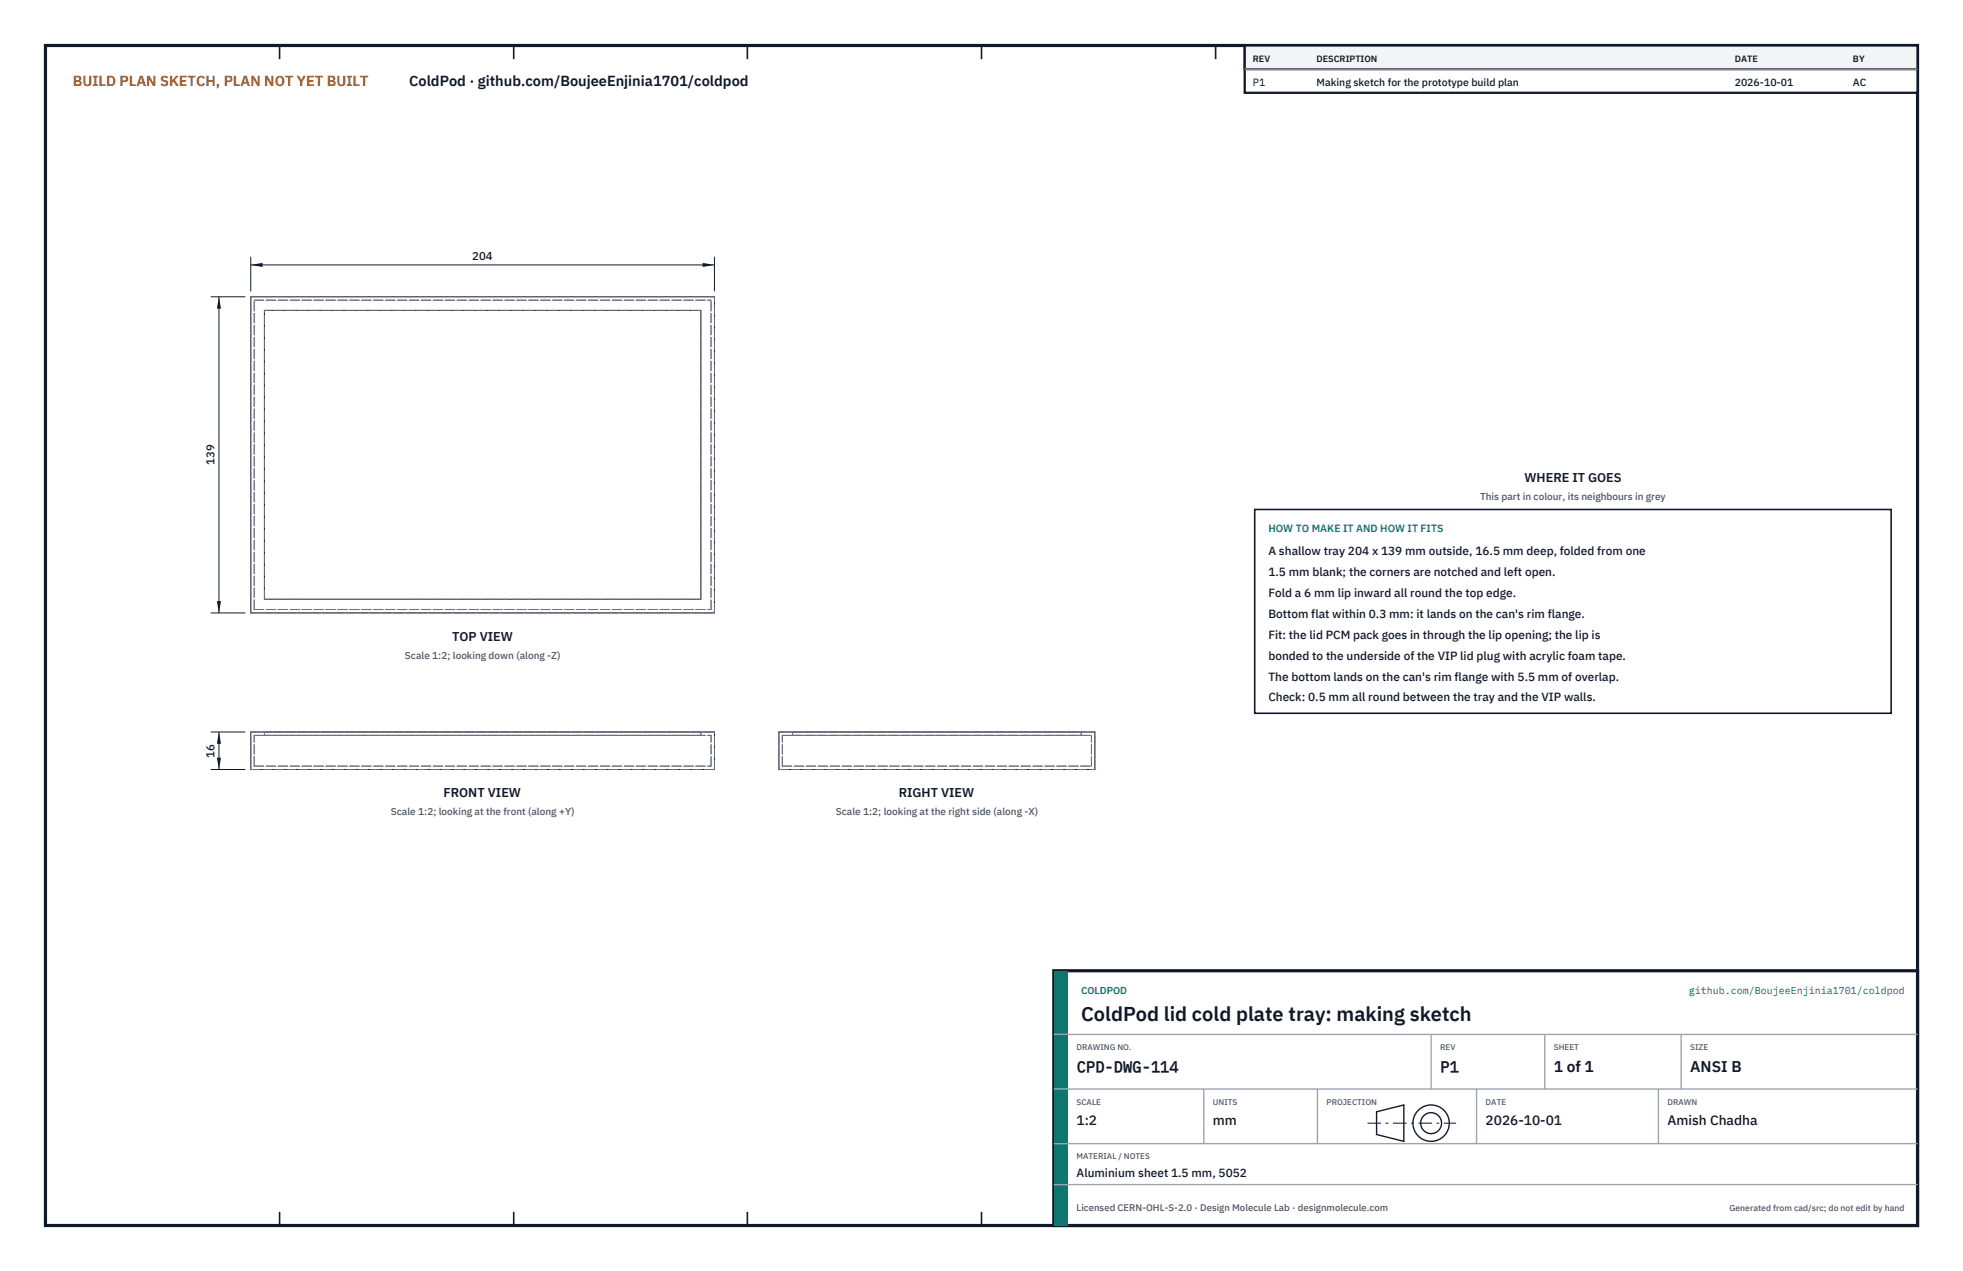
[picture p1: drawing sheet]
<svg xmlns="http://www.w3.org/2000/svg" width="432mm" height="279mm" viewBox="0 0 432 279" stroke-linecap="round" stroke-linejoin="round" font-family="sans-serif">
<defs><g id="words">
<text font-size="4.4" fill="#111827" x="237.8" y="224.4">ColdPod lid cold plate tray: making sketch</text>
<g font-size="3.4" fill="#111827">
<text x="236.8" y="235.6">CPD-DWG-114</text>
<text x="316.8" y="235.6">P1</text>
<text x="341.8" y="235.6">1 of 1</text>
<text x="371.8" y="235.6">ANSI B</text>
</g>
<text font-size="3.2" fill="#b45309" x="16" y="19">BUILD PLAN SKETCH, PLAN NOT YET BUILT</text>
<text font-size="3.2" fill="#111827" x="90" y="19">ColdPod · github.com/BoujeeEnjinia1701/coldpod</text>
<g font-size="3" fill="#111827">
<text x="236.8" y="247.2">1:2</text>
<text x="266.8" y="247.2">mm</text>
<text x="326.8" y="247.2">2026-10-01</text>
<text x="366.8" y="247.2">Amish Chadha</text>
</g>
<g font-size="2.8" fill="#111827">
<text x="335.3" y="106">WHERE IT GOES</text>
<text x="99.5" y="140.8">TOP VIEW</text>
<text x="97.5" y="175.3">FRONT VIEW</text>
<text x="197.7" y="175.3">RIGHT VIEW</text>
</g>
<g font-size="2.6" fill="#111827">
<text x="279" y="122">A shallow tray 204 x 139 mm outside, 16.5 mm deep, folded from one</text>
<text x="279" y="126.6">1.5 mm blank; the corners are notched and left open.</text>
<text x="279" y="131.2">Fold a 6 mm lip inward all round the top edge.</text>
<text x="279" y="135.8">Bottom flat within 0.3 mm: it lands on the can's rim flange.</text>
<text x="279" y="140.4">Fit: the lid PCM pack goes in through the lip opening; the lip is</text>
<text x="279" y="145">bonded to the underside of the VIP lid plug with acrylic foam tape.</text>
<text x="279" y="149.6">The bottom lands on the can's rim flange with 5.5 mm of overlap.</text>
<text x="279" y="154.2">Check: 0.5 mm all round between the tray and the VIP walls.</text>
<text x="236.8" y="258.8">Aluminium sheet 1.5 mm, 5052</text>
</g>
<g font-size="2.5" fill="#111827">
<text x="103.9" y="57.2">204</text>
<text x="47.2" y="102.2" transform="rotate(-90 47.2 102.2)">139</text>
<text x="47.2" y="166.5" transform="rotate(-90 47.2 166.5)">16</text>
</g>
<g font-size="2.3" fill="#111827">
<text x="275.6" y="18.8">P1</text>
<text x="289.6" y="18.8">Making sketch for the prototype build plan</text>
<text x="381.6" y="18.8">2026-10-01</text>
<text x="407.6" y="18.8">AC</text>
</g>
<text font-size="2.3" fill="#0f766e" x="279" y="117">HOW TO MAKE IT AND HOW IT FITS</text>
<g font-size="2.2" fill="#4b5563">
<text x="325.6" y="110">This part in colour, its neighbours in grey</text>
<text x="89.1" y="144.8">Scale 1:2; looking down (along -Z)</text>
<text x="86" y="179.2">Scale 1:2; looking at the front (along +Y)</text>
<text x="183.9" y="179.2">Scale 1:2; looking at the right side (along -X)</text>
</g>
<g font-size="2.2" fill="#0f766e">
<text x="237.8" y="218.4">COLDPOD</text>
<text x="371.5" y="218.4">github.com/BoujeeEnjinia1701/coldpod</text>
</g>
<text font-size="2.1" fill="#4b5563" x="236.8" y="266.2">Licensed CERN-OHL-S-2.0 · Design Molecule Lab · designmolecule.com</text>
<g font-size="2" fill="#111827">
<text x="275.6" y="13.6">REV</text>
<text x="289.6" y="13.6">DESCRIPTION</text>
<text x="381.6" y="13.6">DATE</text>
<text x="407.6" y="13.6">BY</text>
</g>
<text font-size="1.9" fill="#4b5563" x="380.4" y="266.2">Generated from cad/src; do not edit by hand</text>
<g font-size="1.8" fill="#4b5563">
<text x="236.8" y="230.8">DRAWING NO.</text>
<text x="316.8" y="230.8">REV</text>
<text x="341.8" y="230.8">SHEET</text>
<text x="371.8" y="230.8">SIZE</text>
<text x="236.8" y="242.8">SCALE</text>
<text x="266.8" y="242.8">UNITS</text>
<text x="291.8" y="242.8">PROJECTION</text>
<text x="326.8" y="242.8">DATE</text>
<text x="366.8" y="242.8">DRAWN</text>
<text x="236.8" y="254.8">MATERIAL / NOTES</text>
</g>
</g></defs>
<path d="M10 10h411.8v259.4h-411.8z" fill="none" stroke="#111827" stroke-width=".7" stroke-linecap="butt"/>
<g fill="none" stroke="#111827" stroke-width=".35">
<path d="M61.5 10v3M113 10v3M164.4 10v3M215.9 10v3M267.4 10v3M318.9 10v3M370.3 10v3M61.5 266.4v3M113 266.4v3M164.4 266.4v3M215.9 266.4v3M267.4 266.4v3"/>
<path d="M318.9 266.4v3M370.3 266.4v3"/>
</g>
<path d="M55.2 65.2h102v69.5h-102zM58.2 68.2h96v63.5h-96zM55.2 160.9h102v8.3h-102zM171.3 160.9h69.5v8.3h-69.5z" fill="none" stroke="#111727" stroke-width=".22"/>
<g fill="none" stroke="#6a7180" stroke-width=".22" stroke-dasharray="2.1 .5">
<path d="M55.2 65.2h102M55.9 66h100.5M154.2 68.2h-96M55.2 134.7v-69.5M55.2 134.7h102M55.9 134v-68M55.9 134h100.5M58.2 131.7v-63.5M154.2 131.7h-96M154.2 131.7v-63.5M156.4 134v-68M157.2 134.7v-69.5"/>
<path d="M55.2 169.2v-8.3M55.2 160.9h102M55.2 169.2h102M55.9 161.7h100.5M55.9 168.4v-6.7M55.9 168.4h100.5M58.2 161.7v-.8M154.2 160.9h-96M154.2 161.7v-.8M154.2 161.7h-96M156.4 168.4v-6.7M157.2 169.2v-8.3"/>
<path d="M171.3 169.2v-8.3M171.3 160.9h69.5M171.3 169.2h69.5M172.1 161.7h68M172.1 168.4v-6.7M172.1 168.4h68M174.3 160.9h63.5M174.3 161.7v-.8M174.3 161.7h63.5M237.8 161.7v-.8M240.1 168.4v-6.7M240.8 169.2v-8.3"/>
</g>
<path d="M55.2 56.4v7.6M55.2 58.2h102M157.2 56.4v7.6" fill="none" stroke="#111827" stroke-width=".22"/>
<path d="M55.2 58.2l2.6-.4v.9zM154.6 57.8v.9l2.6-.5z" fill="#111827"/>
<path d="M46.4 65.2h7.6M48.2 65.2v69.5M46.4 134.7h7.6" fill="none" stroke="#111827" stroke-width=".22"/>
<path d="M48.2 65.2l-.5 2.6h.9zM47.7 132.1h.9l-.4 2.6z" fill="#111827"/>
<path d="M46.4 160.9h7.6M46.4 169.2h7.6M48.2 160.9v8.3" fill="none" stroke="#111827" stroke-width=".22"/>
<path d="M48.2 160.9l-.5 2.6h.9zM47.7 166.6h.9l-.4 2.6z" fill="#111827"/>
<path d="M276 112h140v44.8h-140z" fill="#fff" stroke="#111827" stroke-width=".35"/>
<path d="M273.8 10h148v10.4h-148z" fill="#fff" stroke="#111827" stroke-width=".5"/>
<path d="M273.8 10h148v5.2h-148z" fill="#f3f4f6" stroke="#111827" stroke-width=".5"/>
<path d="M273.8 15.2h148" fill="none" stroke="#9ca3af" stroke-width=".3"/>
<path d="M231.8 213.4h190v56h-190z" fill="#fff" stroke="#111827" stroke-width=".7" stroke-linecap="butt"/>
<path d="M231.8 213.4h3v56h-3z" fill="#0f766e"/>
<path d="M231.8 227.4h190M231.8 239.4h190M264.8 239.4v12M289.8 239.4v12M314.8 227.4v12M324.8 239.4v12M339.8 227.4v12M364.8 239.4v12M369.8 227.4v12M231.8 251.4h190M231.8 260.4h190" fill="none" stroke="#9ca3af" stroke-width=".3"/>
<g fill="none" stroke="#111827" stroke-width=".3">
<path d="M302.8 244.4l6-1.5v8l-6-1.5z"/>
<circle cx="314.8" cy="246.9" r="4"/>
<circle cx="314.8" cy="246.9" r="2.3"/>
</g>
<path d="M300.8 246.9h19.5" fill="none" stroke="#111827" stroke-width=".22" stroke-dasharray="3 1 .6 1" stroke-linecap="butt"/>
<use href="#words"/>
</svg>
